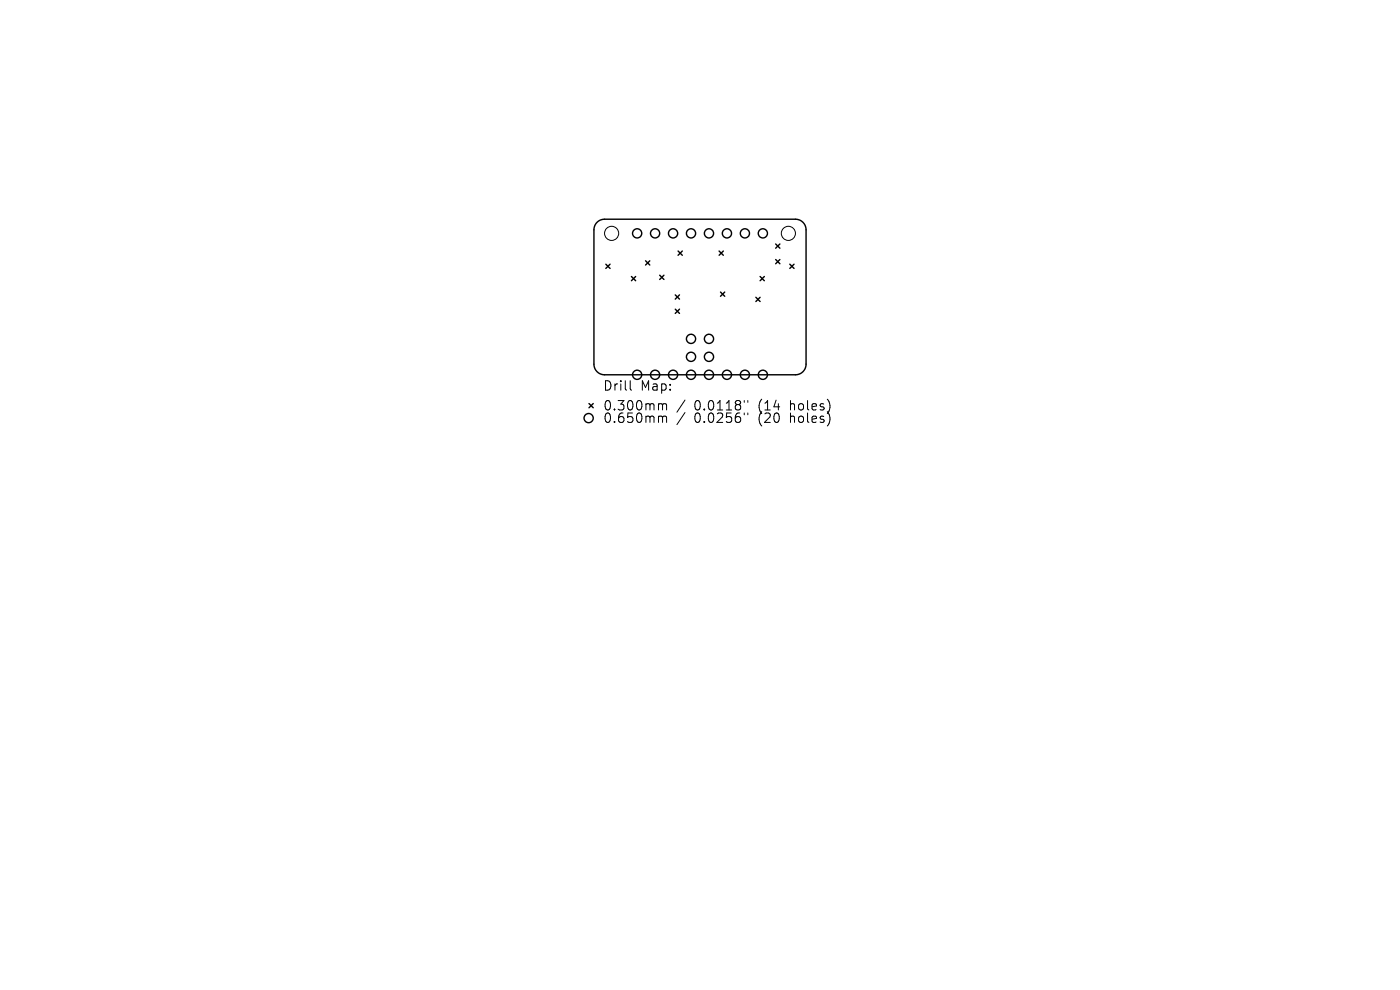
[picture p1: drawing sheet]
<svg xmlns="http://www.w3.org/2000/svg" width="297mm" height="210mm" viewBox="0 0 297 210" stroke-linecap="round" stroke-linejoin="round" font-family="sans-serif">
<defs><g id="words">
<g font-size="2.8">
<text x="127.9" y="83.2">Drill</text>
<text x="135.9" y="83.2">Map:</text>
<text x="127.9" y="87.4">0.300mm</text>
<text x="127.9" y="90">0.650mm</text>
<text x="147.3" y="87.4">0.0118&quot;</text>
<text x="147.3" y="90">0.0256&quot;</text>
<text x="161" y="87.4">(14</text>
<text x="161" y="90">(20</text>
<text x="167.9" y="87.4">holes)</text>
<text x="167.9" y="90">holes)</text>
</g>
</g></defs>
<g fill="none" stroke="#000" stroke-width=".3">
<path d="M126.7 47.2l.6-.5 1-.2h40.5a2.25 2.25 0 0 1 2.2 2.3v28.5a2.25 2.25 0 0 1-2.2 2.2h-40.5a2.25 2.25 0 0 1-2.3-2.2v-28.5l.2-1zM128.5 56l.9 .9M129.4 56l-.9 .9M134 58.7l.9 .9M134.9 58.7l-.9 .9M137 55.3l.9 .9M137.9 55.3l-.9 .9M140 58.4l.9 .9M140.9 58.4l-.9 .9M143.9 53.3l.9 .9M144.8 53.3l-.9 .9M152.6 53.3l.9 .9"/>
<path d="M153.5 53.3l-.9 .9M161.3 58.7l.9 .9M162.2 58.7l-.9 .9M164.6 51.8l.9 .9M164.6 55.1l.9 .9M165.5 51.8l-.9 .9M165.5 55.1l-.9 .9M167.6 56l.9 .9M168.5 56l-.9 .9M143.3 62.6l.9 .9M143.3 65.6l.9 .9M144.2 62.6l-.9 .9"/>
<path d="M144.2 65.6l-.9 .9M152.9 62l.9 .9M153.8 62l-.9 .9M160.4 63.1l.9 .9M161.3 63.1l-.9 .9M125 85.6l.9 .9M125.9 85.6l-.9 .9"/>
<circle cx="135.2" cy="49.5" r=".97"/>
<circle cx="139" cy="49.5" r=".97"/>
<circle cx="142.8" cy="49.5" r=".97"/>
<circle cx="146.6" cy="49.5" r=".97"/>
<circle cx="150.4" cy="49.5" r=".97"/>
<circle cx="154.2" cy="49.5" r=".97"/>
<circle cx="158" cy="49.5" r=".97"/>
<circle cx="161.8" cy="49.5" r=".97"/>
<circle cx="135.2" cy="79.5" r=".97"/>
<circle cx="139" cy="79.5" r=".97"/>
<circle cx="142.8" cy="79.5" r=".97"/>
<circle cx="146.6" cy="75.7" r=".97"/>
<circle cx="146.6" cy="71.9" r=".97"/>
<circle cx="146.6" cy="79.5" r=".97"/>
<circle cx="150.4" cy="75.7" r=".97"/>
<circle cx="150.4" cy="71.9" r=".97"/>
<circle cx="150.4" cy="79.5" r=".97"/>
<circle cx="154.2" cy="79.5" r=".97"/>
<circle cx="158" cy="79.5" r=".97"/>
<circle cx="161.8" cy="79.5" r=".97"/>
<circle cx="124.9" cy="88.7" r=".97"/>
</g>
<g fill="none" stroke="#000" stroke-width=".21">
<path d="M133.7 80.8v1.7l.3 .3M140 85.6l.5 .1 .1 .2M140 88.3h.3l.3 .3M140.6 85.9l.2-.3 .5 .1 .1 1.3M140.6 85.9v1.1M140.6 88.6v1M140.6 88.6l.2-.3 .5 .1 .1 1.2M145.3 84.9l-1.7 2.5M145.3 87.5l-1.7 2.6M157.9 85v.3M157.9 87.6v.4M158.6 85v.3"/>
<path d="M158.6 87.6v.4"/>
<circle cx="129.8" cy="49.5" r="1.5"/>
<circle cx="167.3" cy="49.5" r="1.5"/>
</g>
<use href="#words"/>
</svg>
